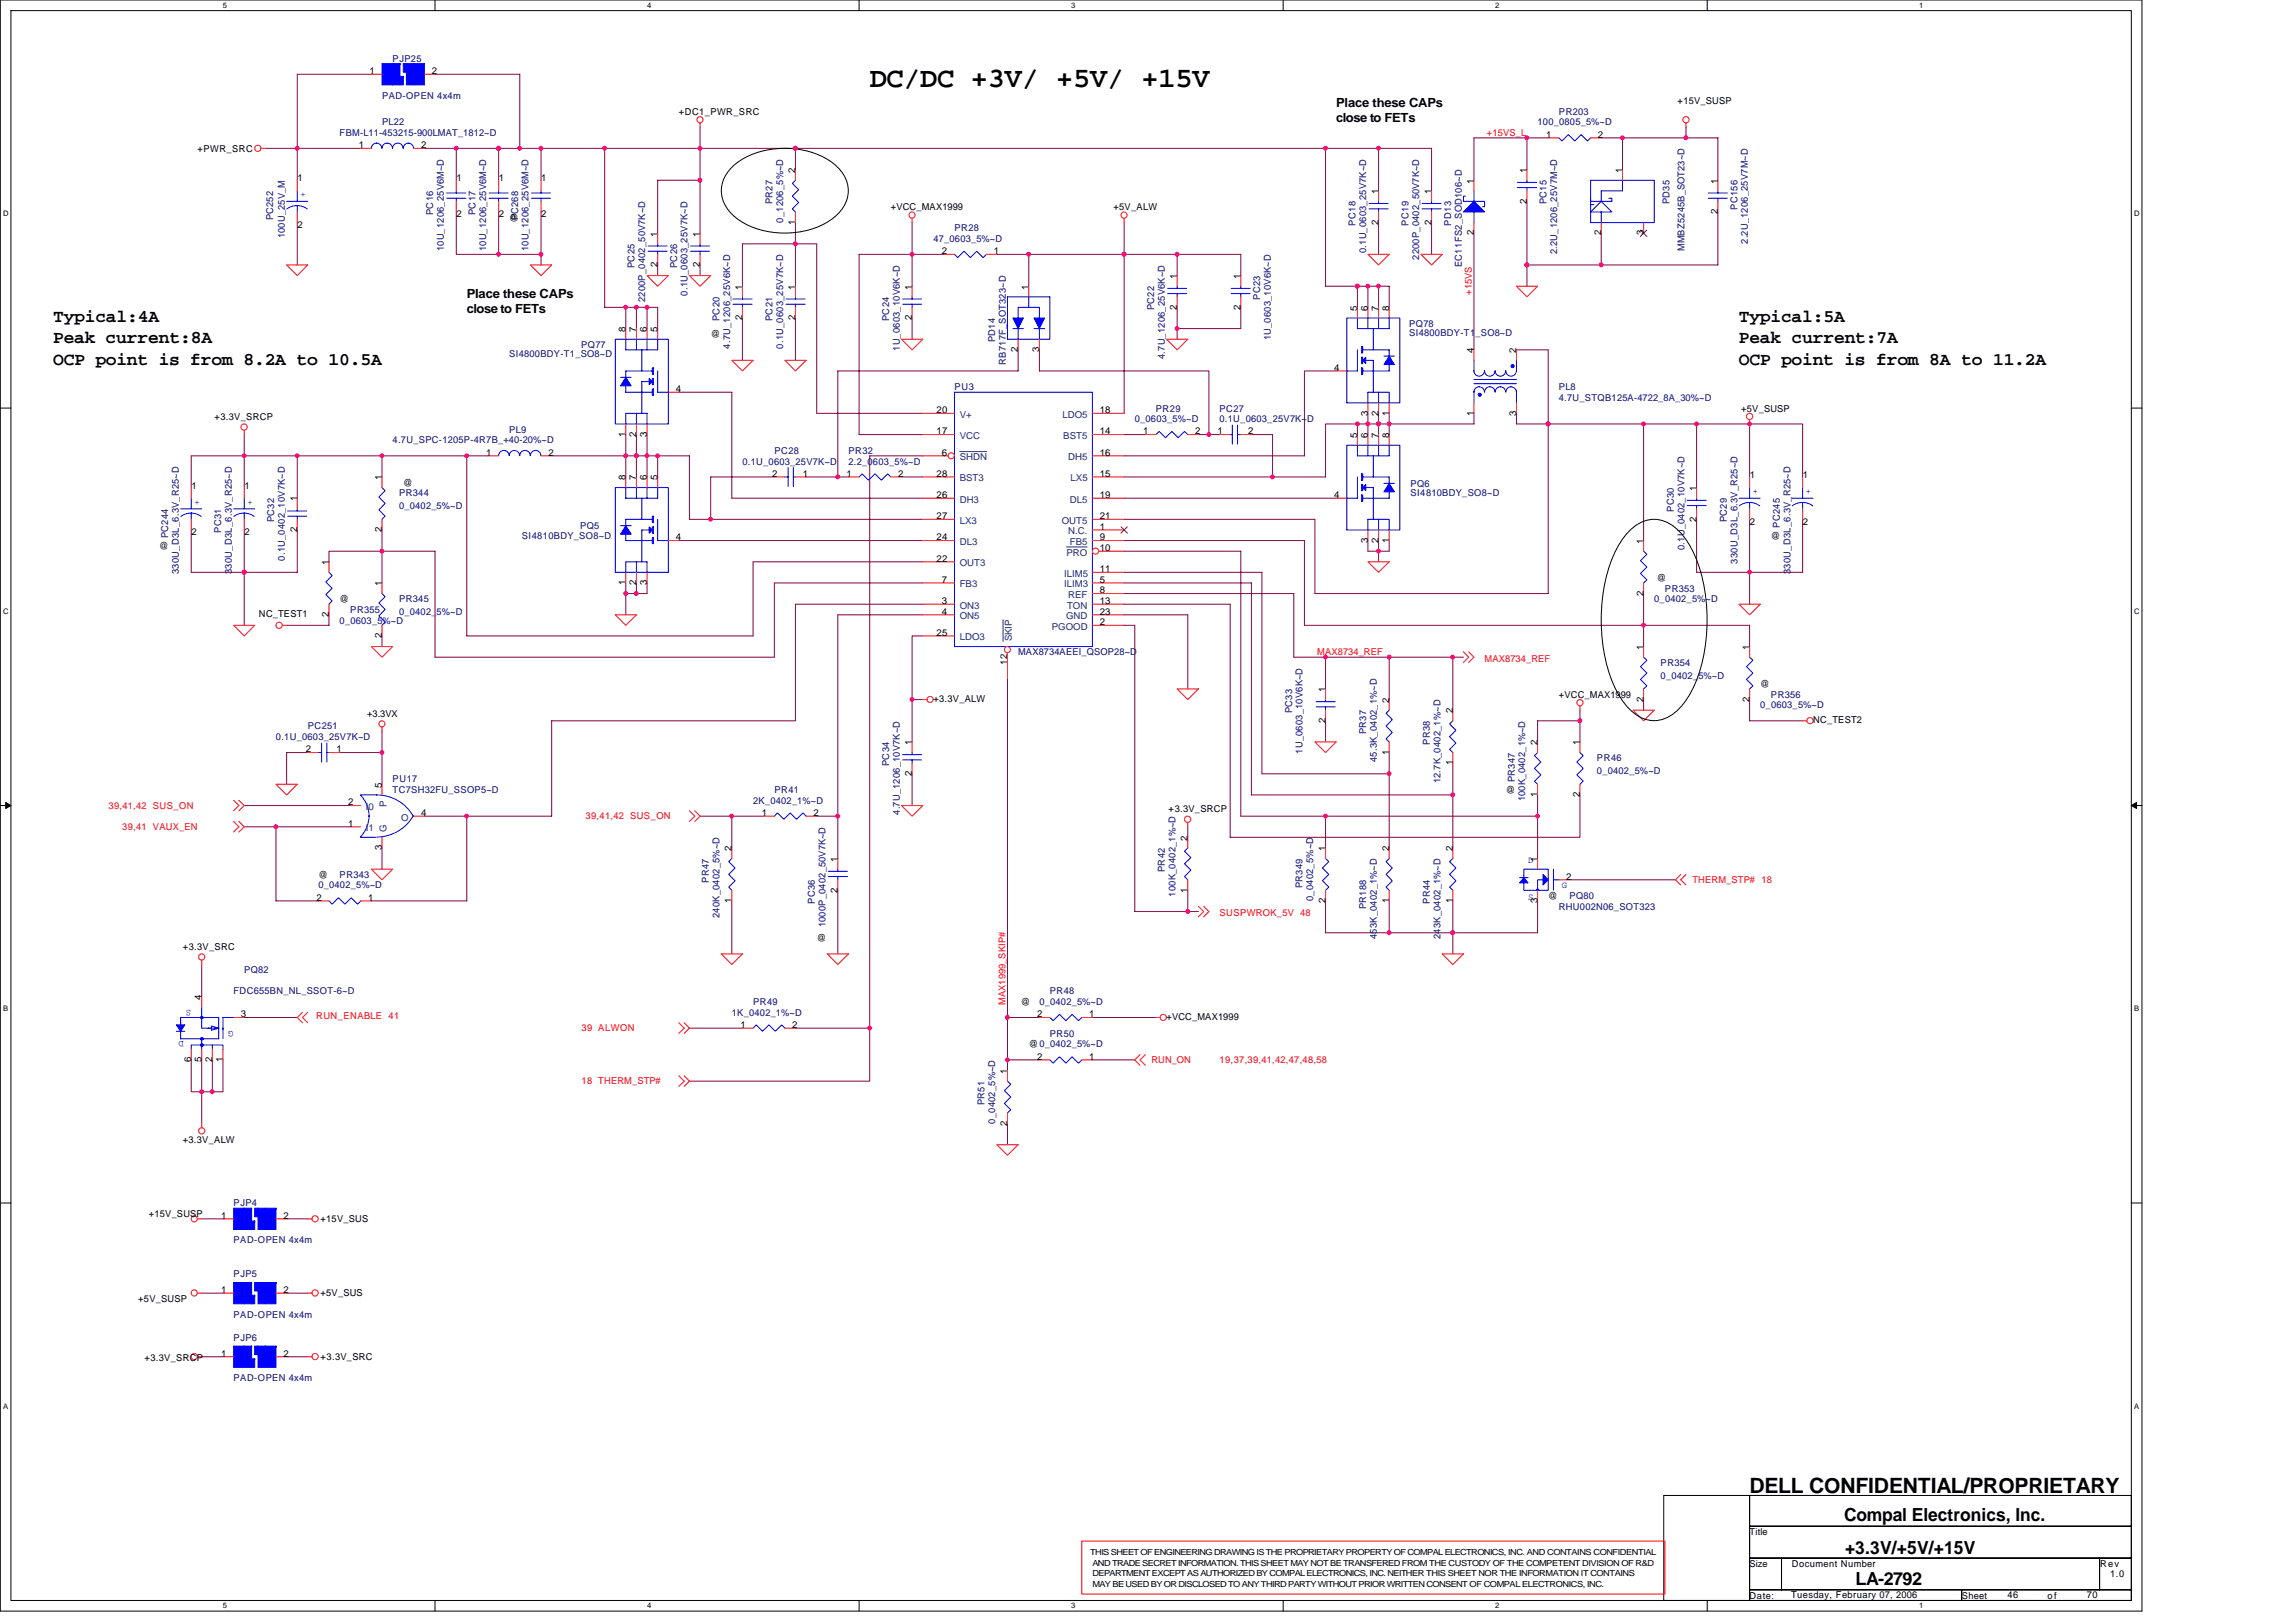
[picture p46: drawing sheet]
<svg xmlns="http://www.w3.org/2000/svg" width="297mm" height="210mm" viewBox="0 0 297 210" stroke-linecap="round" stroke-linejoin="round" font-family="sans-serif">
<defs><g id="words">
<text font-size="3.7" x="112.5" y="11.3">DC/DC +3V/ +5V/ +15V</text>
<text font-size="2.7" x="226.4" y="193.2">DELL CONFIDENTIAL/PROPRIETARY</text>
<g font-size="2.3">
<text x="6.9" y="41.7">Typical:4A</text>
<text x="225" y="41.7">Typical:5A</text>
<text x="6.9" y="44.4">Peak current:8A</text>
<text x="6.9" y="47.2">OCP point is from 8.2A to 10.5A</text>
<text x="225" y="47.2">OCP point is from 8A to 11.2A</text>
<text x="225" y="44.4">Peak current:7A</text>
<text x="238.6" y="196.8">Compal Electronics, Inc.</text>
<text x="238.7" y="201">+3.3V/+5V/+15V</text>
<text x="240.1" y="205.2">LA-2792</text>
</g>
<g font-size="1.6">
<text x="172.9" y="13.8">Place these CAPs</text>
<text x="172.9" y="15.8">close to FETs</text>
<text x="60.4" y="38.5">Place these CAPs</text>
<text x="60.4" y="40.5">close to FETs</text>
</g>
<g font-size="1.2">
<text x="47.8" y="9.6">1</text>
<text x="55.9" y="9.6">2</text>
<text x="87.8" y="14.8">+DC1_PWR_SRC</text>
<text x="200" y="17.8">1</text>
<text x="206.7" y="17.8">2</text>
<text x="217" y="13.5">+15V_SUSP</text>
<text x="25.6" y="19.6">+PWR_SRC</text>
<text x="38.5" y="23.5">1</text>
<text x="46.4" y="19.2">1</text>
<text x="54.5" y="19.2">2</text>
<text x="59.1" y="23.5">1</text>
<text x="64.5" y="23.5">1</text>
<text x="70" y="23.5">1</text>
<text x="102.9" y="22.4" transform="rotate(-90 102.9 22.4)">2</text>
<text x="190.7" y="23.7" transform="rotate(-90 190.7 23.7)">1</text>
<text x="197.5" y="22.4" transform="rotate(-90 197.5 22.4)">1</text>
<text x="209.9" y="22.4" transform="rotate(-90 209.9 22.4)">1</text>
<text x="222.2" y="23.7" transform="rotate(-90 222.2 23.7)">1</text>
<text x="38.5" y="29.5">2</text>
<text x="59.1" y="28.1">2</text>
<text x="64.5" y="28.1">2</text>
<text x="65.9" y="28.6">@</text>
<text x="70" y="28.1">2</text>
<text x="102.9" y="29.1" transform="rotate(-90 102.9 29.1)">1</text>
<text x="115.2" y="27.2">+VCC_MAX1999</text>
<text x="144.1" y="27.2">+5V_ALW</text>
<text x="178.3" y="29.1" transform="rotate(-90 178.3 29.1)">2</text>
<text x="178.3" y="25.1" transform="rotate(-90 178.3 25.1)">1</text>
<text x="185.2" y="29.1" transform="rotate(-90 185.2 29.1)">2</text>
<text x="185.2" y="25.1" transform="rotate(-90 185.2 25.1)">1</text>
<text x="197.5" y="26.4" transform="rotate(-90 197.5 26.4)">2</text>
<text x="222.2" y="27.7" transform="rotate(-90 222.2 27.7)">2</text>
<text x="85.1" y="34.6" transform="rotate(-90 85.1 34.6)">2</text>
<text x="85.1" y="30.6" transform="rotate(-90 85.1 30.6)">1</text>
<text x="90.5" y="34.6" transform="rotate(-90 90.5 34.6)">2</text>
<text x="90.5" y="30.6" transform="rotate(-90 90.5 30.6)">1</text>
<text x="121.9" y="32.9">2</text>
<text x="128.6" y="32.9">1</text>
<text x="190.7" y="30.5" transform="rotate(-90 190.7 30.5)">2</text>
<text x="207.1" y="30.5" transform="rotate(-90 207.1 30.5)">2</text>
<text x="212.6" y="30.5" transform="rotate(-90 212.6 30.5)">3</text>
<text x="96" y="41.4" transform="rotate(-90 96 41.4)">2</text>
<text x="96" y="37.5" transform="rotate(-90 96 37.5)">1</text>
<text x="102.9" y="41.4" transform="rotate(-90 102.9 41.4)">2</text>
<text x="102.9" y="37.5" transform="rotate(-90 102.9 37.5)">1</text>
<text x="118" y="41.4" transform="rotate(-90 118 41.4)">2</text>
<text x="118" y="37.5" transform="rotate(-90 118 37.5)">1</text>
<text x="133.1" y="37.5" transform="rotate(-90 133.1 37.5)">1</text>
<text x="152.3" y="40.1" transform="rotate(-90 152.3 40.1)">2</text>
<text x="152.3" y="36.1" transform="rotate(-90 152.3 36.1)">1</text>
<text x="160.5" y="40.1" transform="rotate(-90 160.5 40.1)">2</text>
<text x="160.5" y="36.1" transform="rotate(-90 160.5 36.1)">1</text>
<text x="175.6" y="40.2" transform="rotate(-90 175.6 40.2)">5</text>
<text x="176.9" y="40.2" transform="rotate(-90 176.9 40.2)">6</text>
<text x="178.3" y="40.2" transform="rotate(-90 178.3 40.2)">7</text>
<text x="179.7" y="40.2" transform="rotate(-90 179.7 40.2)">8</text>
<text x="80.9" y="42.9" transform="rotate(-90 80.9 42.9)">8</text>
<text x="82.3" y="42.9" transform="rotate(-90 82.3 42.9)">7</text>
<text x="83.7" y="42.9" transform="rotate(-90 83.7 42.9)">6</text>
<text x="85.1" y="42.9" transform="rotate(-90 85.1 42.9)">5</text>
<text x="91.9" y="43.6">@</text>
<text x="131.7" y="45.6" transform="rotate(-90 131.7 45.6)">2</text>
<text x="134.4" y="45.6" transform="rotate(-90 134.4 45.6)">3</text>
<text x="172.6" y="48">4</text>
<text x="190.7" y="45.7" transform="rotate(-90 190.7 45.7)">4</text>
<text x="196.2" y="45.7" transform="rotate(-90 196.2 45.7)">2</text>
<text x="87.4" y="50.7">4</text>
<text x="121.2" y="53.5">20</text>
<text x="142.3" y="53.5">18</text>
<text x="176.9" y="53.8" transform="rotate(-90 176.9 53.8)">3</text>
<text x="178.3" y="53.8" transform="rotate(-90 178.3 53.8)">2</text>
<text x="179.7" y="53.8" transform="rotate(-90 179.7 53.8)">1</text>
<text x="190.7" y="53.8" transform="rotate(-90 190.7 53.8)">1</text>
<text x="196.2" y="53.8" transform="rotate(-90 196.2 53.8)">3</text>
<text x="225.3" y="53.3">+5V_SUSP</text>
<text x="27.7" y="54.3">+3.3V_SRCP</text>
<text x="62.9" y="59">1</text>
<text x="70.9" y="59">2</text>
<text x="80.9" y="56.5" transform="rotate(-90 80.9 56.5)">1</text>
<text x="82.3" y="56.5" transform="rotate(-90 82.3 56.5)">2</text>
<text x="83.7" y="56.5" transform="rotate(-90 83.7 56.5)">3</text>
<text x="121.2" y="56.2">17</text>
<text x="121.9" y="59">6</text>
<text x="142.3" y="56.2">14</text>
<text x="142.3" y="59">16</text>
<text x="147.9" y="56.2">1</text>
<text x="154.6" y="56.2">2</text>
<text x="157.5" y="56.2">1</text>
<text x="161.5" y="56.2">2</text>
<text x="175.6" y="56.7" transform="rotate(-90 175.6 56.7)">5</text>
<text x="176.9" y="56.7" transform="rotate(-90 176.9 56.7)">6</text>
<text x="178.3" y="56.7" transform="rotate(-90 178.3 56.7)">7</text>
<text x="179.7" y="56.7" transform="rotate(-90 179.7 56.7)">8</text>
<text x="24.8" y="63.2">1</text>
<text x="31.6" y="63.2">1</text>
<text x="38.4" y="64.9" transform="rotate(-90 38.4 64.9)">1</text>
<text x="49.4" y="62.1" transform="rotate(-90 49.4 62.1)">1</text>
<text x="52.2" y="62.8">@</text>
<text x="80.9" y="62.1" transform="rotate(-90 80.9 62.1)">8</text>
<text x="82.3" y="62.1" transform="rotate(-90 82.3 62.1)">7</text>
<text x="83.7" y="62.1" transform="rotate(-90 83.7 62.1)">6</text>
<text x="85.1" y="62.1" transform="rotate(-90 85.1 62.1)">5</text>
<text x="99.9" y="61.7">2</text>
<text x="103.9" y="61.7">1</text>
<text x="109.5" y="61.7">1</text>
<text x="116.2" y="61.7">2</text>
<text x="121.2" y="61.7">28</text>
<text x="121.2" y="64.5">26</text>
<text x="142.3" y="64.5">19</text>
<text x="142.3" y="61.7">15</text>
<text x="172.6" y="64.5">4</text>
<text x="219.5" y="63.5" transform="rotate(-90 219.5 63.5)">1</text>
<text x="226.4" y="61.9">1</text>
<text x="233.2" y="61.9">1</text>
<text x="20.6" y="71.1">@</text>
<text x="24.8" y="69.3">2</text>
<text x="31.6" y="69.3">2</text>
<text x="38.4" y="68.9" transform="rotate(-90 38.4 68.9)">2</text>
<text x="49.4" y="68.9" transform="rotate(-90 49.4 68.9)">2</text>
<text x="87.4" y="69.9">4</text>
<text x="121.2" y="67.2">27</text>
<text x="121.2" y="69.9">24</text>
<text x="142.3" y="69.9">9</text>
<text x="142.3" y="67.2">21</text>
<text x="142.3" y="68.6">1</text>
<text x="142.3" y="71.3">10</text>
<text x="176.9" y="70.2" transform="rotate(-90 176.9 70.2)">3</text>
<text x="178.3" y="70.2" transform="rotate(-90 178.3 70.2)">2</text>
<text x="179.7" y="70.2" transform="rotate(-90 179.7 70.2)">1</text>
<text x="212.6" y="70.4" transform="rotate(-90 212.6 70.4)">1</text>
<text x="219.5" y="67.5" transform="rotate(-90 219.5 67.5)">2</text>
<text x="226.4" y="67.9">2</text>
<text x="229.1" y="69.7">@</text>
<text x="233.2" y="67.9">2</text>
<text x="42.5" y="73.1" transform="rotate(-90 42.5 73.1)">1</text>
<text x="43.9" y="77.9">@</text>
<text x="49.4" y="75.9" transform="rotate(-90 49.4 75.9)">1</text>
<text x="80.9" y="75.7" transform="rotate(-90 80.9 75.7)">1</text>
<text x="82.3" y="75.7" transform="rotate(-90 82.3 75.7)">2</text>
<text x="83.7" y="75.7" transform="rotate(-90 83.7 75.7)">3</text>
<text x="121.2" y="72.7">22</text>
<text x="121.9" y="75.4">7</text>
<text x="142.3" y="76.8">8</text>
<text x="142.3" y="74">11</text>
<text x="142.3" y="75.4">5</text>
<text x="212.6" y="77.1" transform="rotate(-90 212.6 77.1)">2</text>
<text x="214.3" y="75.2">@</text>
<text x="33.5" y="79.9">NC_TEST1</text>
<text x="42.5" y="79.8" transform="rotate(-90 42.5 79.8)">2</text>
<text x="49.4" y="82.6" transform="rotate(-90 49.4 82.6)">2</text>
<text x="121.2" y="82.3">25</text>
<text x="121.9" y="78.2">3</text>
<text x="121.9" y="79.5">4</text>
<text x="142.3" y="79.5">23</text>
<text x="142.3" y="78.2">13</text>
<text x="142.3" y="80.9">2</text>
<text x="130.3" y="86" transform="rotate(-90 130.3 86)">12</text>
<text x="171.5" y="89.6" transform="rotate(-90 171.5 89.6)">1</text>
<text x="212.6" y="84.1" transform="rotate(-90 212.6 84.1)">1</text>
<text x="226.3" y="84.1" transform="rotate(-90 226.3 84.1)">1</text>
<text x="227.7" y="88.9">@</text>
<text x="47.5" y="92.8">+3.3VX</text>
<text x="120.8" y="90.8">+3.3V_ALW</text>
<text x="171.5" y="93.6" transform="rotate(-90 171.5 93.6)">2</text>
<text x="179.7" y="91" transform="rotate(-90 179.7 91)">2</text>
<text x="187.9" y="92.3" transform="rotate(-90 187.9 92.3)">2</text>
<text x="201.7" y="90.3">+VCC_MAX1999</text>
<text x="212.6" y="90.8" transform="rotate(-90 212.6 90.8)">2</text>
<text x="226.3" y="90.8" transform="rotate(-90 226.3 90.8)">2</text>
<text x="234.6" y="93.6">NC_TEST2</text>
<text x="39.6" y="97.4">2</text>
<text x="43.5" y="97.4">1</text>
<text x="49.4" y="101.9" transform="rotate(-90 49.4 101.9)">5</text>
<text x="118" y="100.4" transform="rotate(-90 118 100.4)">2</text>
<text x="118" y="96.4" transform="rotate(-90 118 96.4)">1</text>
<text x="179.7" y="97.7" transform="rotate(-90 179.7 97.7)">1</text>
<text x="187.9" y="99" transform="rotate(-90 187.9 99)">1</text>
<text x="198.9" y="96.4" transform="rotate(-90 198.9 96.4)">2</text>
<text x="204.4" y="96.4" transform="rotate(-90 204.4 96.4)">1</text>
<text x="45" y="104.2">2</text>
<text x="45" y="107">1</text>
<text x="54.5" y="105.6">4</text>
<text x="98.5" y="105.6">1</text>
<text x="105.2" y="105.6">2</text>
<text x="151.2" y="105.1">+3.3V_SRCP</text>
<text x="194.8" y="102.6">@</text>
<text x="198.9" y="103.1" transform="rotate(-90 198.9 103.1)">1</text>
<text x="204.4" y="103.1" transform="rotate(-90 204.4 103.1)">2</text>
<text x="41.2" y="113.6">@</text>
<text x="49.4" y="110" transform="rotate(-90 49.4 110)">3</text>
<text x="94.7" y="110.2" transform="rotate(-90 94.7 110.2)">2</text>
<text x="108.4" y="111.5" transform="rotate(-90 108.4 111.5)">1</text>
<text x="153.6" y="108.8" transform="rotate(-90 153.6 108.8)">2</text>
<text x="171.5" y="110.2" transform="rotate(-90 171.5 110.2)">1</text>
<text x="179.7" y="110.2" transform="rotate(-90 179.7 110.2)">2</text>
<text x="187.9" y="110.2" transform="rotate(-90 187.9 110.2)">2</text>
<text x="198.9" y="111.5" transform="rotate(-90 198.9 111.5)">1</text>
<text x="202.6" y="113.8">2</text>
<text x="40.9" y="116.6">2</text>
<text x="47.6" y="116.6">1</text>
<text x="94.7" y="116.9" transform="rotate(-90 94.7 116.9)">1</text>
<text x="108.4" y="115.5" transform="rotate(-90 108.4 115.5)">2</text>
<text x="153.6" y="115.5" transform="rotate(-90 153.6 115.5)">1</text>
<text x="171.5" y="116.9" transform="rotate(-90 171.5 116.9)">2</text>
<text x="179.7" y="116.9" transform="rotate(-90 179.7 116.9)">1</text>
<text x="187.9" y="116.9" transform="rotate(-90 187.9 116.9)">1</text>
<text x="198.9" y="116.9" transform="rotate(-90 198.9 116.9)">3</text>
<text x="200.3" y="116.3">@</text>
<text x="23.6" y="122.9">+3.3V_SRC</text>
<text x="105.7" y="121.8">@</text>
<text x="26.1" y="129.3" transform="rotate(-90 26.1 129.3)">4</text>
<text x="31.2" y="131.7">3</text>
<text x="132.1" y="130">@</text>
<text x="134.2" y="131.7">2</text>
<text x="140.9" y="131.7">1</text>
<text x="150.9" y="132">+VCC_MAX1999</text>
<text x="24.7" y="137.4" transform="rotate(-90 24.7 137.4)">6</text>
<text x="26.1" y="137.4" transform="rotate(-90 26.1 137.4)">5</text>
<text x="27.4" y="137.4" transform="rotate(-90 27.4 137.4)">2</text>
<text x="28.8" y="137.4" transform="rotate(-90 28.8 137.4)">1</text>
<text x="95.8" y="133">1</text>
<text x="102.5" y="133">2</text>
<text x="133.1" y="135.6">@0_0402_5%~D</text>
<text x="134.2" y="137.1">2</text>
<text x="140.9" y="137.1">1</text>
<text x="130.3" y="139" transform="rotate(-90 130.3 139)">1</text>
<text x="23.6" y="147.9">+3.3V_ALW</text>
<text x="130.3" y="145.7" transform="rotate(-90 130.3 145.7)">2</text>
<text x="19.2" y="157.5">+15V_SUSP</text>
<text x="28.6" y="157.7">1</text>
<text x="36.7" y="157.7">2</text>
<text x="41.5" y="158.2">+15V_SUS</text>
<text x="28.6" y="167.3">1</text>
<text x="36.7" y="167.3">2</text>
<text x="41.5" y="167.8">+5V_SUS</text>
<text x="17.9" y="168.5">+5V_SUSP</text>
<text x="18.7" y="176.1">+3.3V_SRCP</text>
<text x="28.6" y="175.6">1</text>
<text x="36.7" y="175.6">2</text>
<text x="41.5" y="176">+3.3V_SRC</text>
<text x="226.4" y="198.6">Title</text>
<text x="226.4" y="202.8">Size</text>
<text x="231.8" y="202.8">Document Number</text>
<text x="271.7" y="202.8">Rev</text>
<text x="226.4" y="206.9">Date:</text>
<text x="231.7" y="206.7">Tuesday, February 07, 2006</text>
<text x="253.8" y="206.9">Sheet</text>
<text x="259.7" y="206.7">46</text>
<text x="264.9" y="206.9">o f</text>
<text x="270" y="206.7">70</text>
<text x="273" y="204.1">1.0</text>
</g>
<g font-size="1.2" fill="#000080">
<text x="50.8" y="8">PJP25</text>
<text x="43.9" y="17.6">FBM-L11-453215-900LMAT_1812~D</text>
<text x="49.4" y="12.8">PAD-OPEN 4x4m</text>
<text x="49.4" y="16.2">PL22</text>
<text x="198.9" y="16.2">100_0805_5%~D</text>
<text x="201.7" y="14.8">PR203</text>
<text x="35.3" y="28.5" transform="rotate(-90 35.3 28.5)">PC252</text>
<text x="56" y="27.8" transform="rotate(-90 56 27.8)">PC16</text>
<text x="61.5" y="27.8" transform="rotate(-90 61.5 27.8)">PC17</text>
<text x="67" y="28.5" transform="rotate(-90 67 28.5)">PC268</text>
<text x="99.9" y="26.5" transform="rotate(-90 99.9 26.5)">PR27</text>
<text x="101.3" y="28.8" transform="rotate(-90 101.3 28.8)">0_1206_5%~D</text>
<text x="123.5" y="29.9">PR28</text>
<text x="175.4" y="29.2" transform="rotate(-90 175.4 29.2)">PC18</text>
<text x="182.2" y="29.2" transform="rotate(-90 182.2 29.2)">PC19</text>
<text x="187.7" y="29.2" transform="rotate(-90 187.7 29.2)">PD13</text>
<text x="200.1" y="26.5" transform="rotate(-90 200.1 26.5)">PC15</text>
<text x="216" y="26.5" transform="rotate(-90 216 26.5)">PD35</text>
<text x="224.8" y="27.2" transform="rotate(-90 224.8 27.2)">PC156</text>
<text x="36.8" y="30.9" transform="rotate(-90 36.8 30.9)">100U_25V_M</text>
<text x="57.4" y="32.5" transform="rotate(-90 57.4 32.5)">10U_1206_25V6M~D</text>
<text x="62.9" y="32.5" transform="rotate(-90 62.9 32.5)">10U_1206_25V6M~D</text>
<text x="68.4" y="32.5" transform="rotate(-90 68.4 32.5)">10U_1206_25V6M~D</text>
<text x="82.1" y="34.7" transform="rotate(-90 82.1 34.7)">PC25</text>
<text x="87.6" y="34.7" transform="rotate(-90 87.6 34.7)">PC26</text>
<text x="120.8" y="31.3">47_0603_5%~D</text>
<text x="176.8" y="32.8" transform="rotate(-90 176.8 32.8)">0.1U_0603_25V7K~D</text>
<text x="183.6" y="33.6" transform="rotate(-90 183.6 33.6)">2200P_0402_50V7K~D</text>
<text x="189.1" y="34.6" transform="rotate(-90 189.1 34.6)">EC11FS2_SOD106~D</text>
<text x="201.4" y="32.9" transform="rotate(-90 201.4 32.9)">2.2U_1206_25V7M~D</text>
<text x="217.9" y="32.5" transform="rotate(-90 217.9 32.5)">MMBZ5245B_SOT23~D</text>
<text x="226.1" y="31.6" transform="rotate(-90 226.1 31.6)">2.2U_1206_25V7M~D</text>
<text x="83.5" y="39.1" transform="rotate(-90 83.5 39.1)">2200P_0402_50V7K~D</text>
<text x="89" y="38.3" transform="rotate(-90 89 38.3)">0.1U_0603_25V7K~D</text>
<text x="93.1" y="41.6" transform="rotate(-90 93.1 41.6)">PC20</text>
<text x="99.9" y="41.6" transform="rotate(-90 99.9 41.6)">PC21</text>
<text x="115" y="41.6" transform="rotate(-90 115 41.6)">PC24</text>
<text x="149.3" y="40.2" transform="rotate(-90 149.3 40.2)">PC22</text>
<text x="163" y="38.8" transform="rotate(-90 163 38.8)">PC23</text>
<text x="65.9" y="46.2">SI4800BDY-T1_SO8~D</text>
<text x="75.2" y="45">PQ77</text>
<text x="94.5" y="45.1" transform="rotate(-90 94.5 45.1)">4.7U_1206_25V6K~D</text>
<text x="101.3" y="45.1" transform="rotate(-90 101.3 45.1)">0.1U_0603_25V7K~D</text>
<text x="116.4" y="45.4" transform="rotate(-90 116.4 45.4)">1U_0603_10V6K~D</text>
<text x="128.8" y="44.3" transform="rotate(-90 128.8 44.3)">PD14</text>
<text x="130.1" y="47.2" transform="rotate(-90 130.1 47.2)">RB717F_SOT323~D</text>
<text x="150.7" y="46.5" transform="rotate(-90 150.7 46.5)">4.7U_1206_25V6K~D</text>
<text x="164.4" y="44" transform="rotate(-90 164.4 44)">1U_0603_10V6K~D</text>
<text x="182.3" y="42.3">PQ78</text>
<text x="182.3" y="43.5">SI4800BDY-T1_SO8~D</text>
<text x="123.5" y="50.5">PU3</text>
<text x="149.5" y="53.3">PR29</text>
<text x="157.8" y="53.3">PC27</text>
<text x="201.7" y="50.5">PL8</text>
<text x="201.7" y="51.9">4.7U_STQB125A-4722_8A_30%~D</text>
<text x="50.8" y="57.4">4.7U_SPC-1205P-4R7B_+40-20%~D</text>
<text x="65.9" y="56">PL9</text>
<text x="100.2" y="58.7">PC28</text>
<text x="109.8" y="58.7">PR32</text>
<text x="146.8" y="54.6">0_0603_5%~D</text>
<text x="157.8" y="54.6">0.1U_0603_25V7K~D</text>
<text x="51.6" y="64.2">PR344</text>
<text x="51.6" y="65.9">0_0402_5%~D</text>
<text x="96.1" y="60.1">0.1U_0603_25V7K~D</text>
<text x="109.8" y="60.1">2.2_0603_5%~D</text>
<text x="182.5" y="63">PQ6</text>
<text x="182.5" y="64.2">SI4810BDY_SO8~D</text>
<text x="21.8" y="69.7" transform="rotate(-90 21.8 69.7)">PC244</text>
<text x="28.6" y="69" transform="rotate(-90 28.6 69)">PC31</text>
<text x="35.5" y="67.6" transform="rotate(-90 35.5 67.6)">PC32</text>
<text x="67.5" y="69.7">SI4810BDY_SO8~D</text>
<text x="75.1" y="68.5">PQ5</text>
<text x="216.5" y="66.2" transform="rotate(-90 216.5 66.2)">PC30</text>
<text x="217.9" y="71.2" transform="rotate(-90 217.9 71.2)">0.1U_0402_10V7K~D</text>
<text x="223.4" y="67.6" transform="rotate(-90 223.4 67.6)">PC29</text>
<text x="230.2" y="68.3" transform="rotate(-90 230.2 68.3)">PC245</text>
<text x="23.1" y="74.3" transform="rotate(-90 23.1 74.3)">330U_D3L_6.3V_R25~D</text>
<text x="30" y="74.3" transform="rotate(-90 30 74.3)">330U_D3L_6.3V_R25~D</text>
<text x="36.8" y="72.6" transform="rotate(-90 36.8 72.6)">0.1U_0402_10V7K~D</text>
<text x="51.6" y="77.9">PR345</text>
<text x="214" y="77.9">0_0402_5%~D</text>
<text x="215.4" y="76.6">PR353</text>
<text x="224.8" y="73" transform="rotate(-90 224.8 73)">330U_D3L_6.3V_R25~D</text>
<text x="231.6" y="74.3" transform="rotate(-90 231.6 74.3)">330U_D3L_6.3V_R25~D</text>
<text x="43.9" y="80.7">0_0603_5%~D</text>
<text x="45.3" y="79.3">PR355</text>
<text x="51.6" y="79.6">0_0402_5%~D</text>
<text x="131.7" y="84.8">MAX8734AEEI_QSOP28~D</text>
<text x="214.8" y="86.2">PR354</text>
<text x="214.8" y="87.8">0_0402_5%~D</text>
<text x="35.7" y="95.8">0.1U_0603_25V7K~D</text>
<text x="39.8" y="94.4">PC251</text>
<text x="167.1" y="92.3" transform="rotate(-90 167.1 92.3)">PC33</text>
<text x="176.8" y="95" transform="rotate(-90 176.8 95)">PR37</text>
<text x="227.7" y="91.7">0_0603_5%~D</text>
<text x="229.1" y="90.3">PR356</text>
<text x="50.8" y="101.3">PU17</text>
<text x="115" y="99.1" transform="rotate(-90 115 99.1)">PC34</text>
<text x="168.5" y="97.5" transform="rotate(-90 168.5 97.5)">1U_0603_10V6K~D</text>
<text x="178.1" y="98.6" transform="rotate(-90 178.1 98.6)">45.3K_0402_1%~D</text>
<text x="185" y="96.4" transform="rotate(-90 185 96.4)">PR38</text>
<text x="186.3" y="101.4" transform="rotate(-90 186.3 101.4)">12.7K_0402_1%~D</text>
<text x="196" y="101.2" transform="rotate(-90 196 101.2)">PR347</text>
<text x="206.6" y="98.5">PR46</text>
<text x="206.6" y="100.2">0_0402_5%~D</text>
<text x="50.8" y="102.6">TC7SH32FU_SSOP5~D</text>
<text x="97.4" y="104">2K_0402_1%~D</text>
<text x="100.2" y="102.6">PR41</text>
<text x="116.4" y="105.5" transform="rotate(-90 116.4 105.5)">4.7U_1206_10V7K~D</text>
<text x="197.3" y="103.7" transform="rotate(-90 197.3 103.7)">100K_0402_1%~D</text>
<text x="43.9" y="113.6">PR343</text>
<text x="150.7" y="112.9" transform="rotate(-90 150.7 112.9)">PR42</text>
<text x="41.2" y="115">0_0402_5%~D</text>
<text x="91.7" y="114.2" transform="rotate(-90 91.7 114.2)">PR47</text>
<text x="93.1" y="118.8" transform="rotate(-90 93.1 118.8)">240K_0402_5%~D</text>
<text x="105.4" y="117" transform="rotate(-90 105.4 117)">PC36</text>
<text x="152.1" y="116" transform="rotate(-90 152.1 116)">100K_0402_1%~D</text>
<text x="168.5" y="114.9" transform="rotate(-90 168.5 114.9)">PR349</text>
<text x="169.9" y="116.6" transform="rotate(-90 169.9 116.6)">0_0402_5%~D</text>
<text x="176.8" y="117.7" transform="rotate(-90 176.8 117.7)">PR188</text>
<text x="185" y="117" transform="rotate(-90 185 117)">PR44</text>
<text x="201.7" y="117.7">RHU002N06_SOT323</text>
<text x="203" y="116.3">PQ80</text>
<text x="31.6" y="125.9">PQ82</text>
<text x="106.8" y="120" transform="rotate(-90 106.8 120)">1000P_0402_50V7K~D</text>
<text x="178.1" y="121.5" transform="rotate(-90 178.1 121.5)">453K_0402_1%~D</text>
<text x="186.3" y="121.5" transform="rotate(-90 186.3 121.5)">243K_0402_1%~D</text>
<text x="30.2" y="128.7">FDC655BN_NL_SSOT-6~D</text>
<text x="94.7" y="131.4">1K_0402_1%~D</text>
<text x="97.4" y="130">PR49</text>
<text x="134.5" y="130">0_0402_5%~D</text>
<text x="135.8" y="128.7">PR48</text>
<text x="135.8" y="134.2">PR50</text>
<text x="127.4" y="143" transform="rotate(-90 127.4 143)">PR51</text>
<text x="128.8" y="145.4" transform="rotate(-90 128.8 145.4)">0_0402_5%~D</text>
<text x="30.2" y="156.1">PJP4</text>
<text x="30.2" y="160.9">PAD-OPEN 4x4m</text>
<text x="30.2" y="165.3">PJP5</text>
<text x="30.2" y="170.5">PAD-OPEN 4x4m</text>
<text x="30.2" y="173.5">PJP6</text>
<text x="30.2" y="178.8">PAD-OPEN 4x4m</text>
</g>
<g font-size="1.2" fill="#f00">
<text x="192.3" y="17.6">+15VS_L</text>
<text x="190.4" y="38.1" transform="rotate(-90 190.4 38.1)">+15VS</text>
<text x="170.4" y="84.8">MAX8734_REF</text>
<text x="192.1" y="85.6">MAX8734_REF</text>
<text x="14" y="104.7">39,41,42 SUS_ON</text>
<text x="15.8" y="107.4">39,41 VAUX_EN</text>
<text x="75.8" y="106">39,41,42 SUS_ON</text>
<text x="157.8" y="118.5">SUSPWROK_5V 48</text>
<text x="218.9" y="114.3">THERM_STP# 18</text>
<text x="40.9" y="131.8">RUN_ENABLE 41</text>
<text x="130.1" y="130" transform="rotate(-90 130.1 130)">MAX1999_SKIP#</text>
<text x="75.2" y="133.5">39 ALWON</text>
<text x="149" y="137.6">RUN_ON</text>
<text x="157.8" y="137.6">19,37,39,41,42,47,48,58</text>
<text x="75.2" y="140.3">18 THERM_STP#</text>
</g>
<g font-size="1.2" fill="#00f">
<text x="38.9" y="25.5">+</text>
<text x="25.1" y="65.3">+</text>
<text x="32" y="65.3">+</text>
<text x="226.8" y="63.9">+</text>
<text x="233.6" y="63.9">+</text>
<text x="197.7" y="111.7">D</text>
<text x="197.7" y="116.5">S</text>
<text x="202.1" y="115">G</text>
<text x="24.7" y="130.7" transform="rotate(180 24.7 130.7)">S</text>
<text x="23.8" y="134.8" transform="rotate(180 23.8 134.8)">D</text>
<text x="30.2" y="133.4" transform="rotate(180 30.2 133.4)">G</text>
</g>
<g font-size="1.2" fill="#004080">
<text x="124.2" y="59.6">SHDN</text>
<text x="124.2" y="54.1">V+</text>
<text x="124.2" y="56.8">VCC</text>
<text x="137.5" y="54.1">LDO5</text>
<text x="137.6" y="56.8">BST5</text>
<text x="138.2" y="59.6">DH5</text>
<text x="124.2" y="62.3">BST3</text>
<text x="124.2" y="65">DH3</text>
<text x="138.4" y="65">DL5</text>
<text x="138.5" y="62.3">LX5</text>
<text x="124.2" y="67.8">LX3</text>
<text x="124.2" y="70.5">DL3</text>
<text x="137.4" y="67.8">OUT5</text>
<text x="138" y="71.9">PRO</text>
<text x="138.2" y="69.2">N.C.</text>
<text x="138.4" y="70.5">FB5</text>
<text x="124.2" y="73.3">OUT3</text>
<text x="124.2" y="76">FB3</text>
<text x="137.7" y="74.6">ILIM5</text>
<text x="137.7" y="76">ILIM3</text>
<text x="138.2" y="77.4">REF</text>
<text x="124.2" y="82.9">LDO3</text>
<text x="124.2" y="78.8">ON3</text>
<text x="124.2" y="80.1">ON5</text>
<text x="130.9" y="83" transform="rotate(-90 130.9 83)">SKIP</text>
<text x="136.1" y="81.5">PGOOD</text>
<text x="137.9" y="80.1">GND</text>
<text x="138" y="78.8">TON</text>
<text x="47.3" y="104.8">I0</text>
<text x="47.3" y="107.6">I1</text>
<text x="50" y="107.7" transform="rotate(-90 50 107.7)">G</text>
<text x="50" y="104.4" transform="rotate(-90 50 104.4)">P</text>
<text x="51.9" y="106.2">O</text>
</g>
<g font-size="1.1">
<text x="141.1" y="201.3">THIS SHEET OF ENGINEERING DRAWING IS THE PROPRIETARY PROPERTY OF COMPAL ELECTRONICS, INC. AND CONTAINS CONFIDENTIAL</text>
<text x="141.3" y="202.6">AND TRADE SECRET INFORMATION. THIS SHEETMAY NOT BE TRANSFERED FROM THE CUSTODY OF THE COMPETENT DIVISION OF R&amp;D</text>
<text x="141.3" y="205.4">MAY BE USED BY OR DISCLOSED TO ANY THIRD PARTY WITHOUT PRIOR WRITTEN CONSENT OF COMPAL ELECTRONICS, INC.</text>
<text x="141.3" y="204">DEPARTMENT EXCEPT AS AUTHORIZEDBY COMPAL ELECTRONICS, INC. NEITHER THIS SHEET NOR THE INFORMATION IT CONTAINS</text>
</g>
<g font-size="1">
<text x="28.8" y="1">5</text>
<text x="83.7" y="1">4</text>
<text x="138.6" y="1">3</text>
<text x="193.4" y="1">2</text>
<text x="248.3" y="1">1</text>
<text x=".4" y="28">D</text>
<text x="276.1" y="28">D</text>
<text x=".4" y="79.4">C</text>
<text x="276.1" y="79.4">C</text>
<text x=".4" y="130.9">B</text>
<text x="276.1" y="130.9">B</text>
<text x=".4" y="182.3">A</text>
<text x="276.1" y="182.3">A</text>
<text x="28.8" y="208.2">5</text>
<text x="83.7" y="208.2">4</text>
<text x="138.6" y="208.2">3</text>
<text x="193.4" y="208.2">2</text>
<text x="248.3" y="208.2">1</text>
</g>
</g></defs>
<path d="M0 0h277.1v208.5h-277.1zM1.4 1.4h274.3v205.7h-274.3z" fill="none" stroke="#000" stroke-width=".13"/>
<g fill="#fff">
<path d="M28.8 .1h.6v1.1h-.6z"/>
<path d="M28.8 207.3h.6v1.1h-.6z"/>
</g>
<path d="M56.3 0v1.4M56.3 207.1v1.4" fill="none" stroke="#000" stroke-width=".13"/>
<g fill="#fff">
<path d="M83.7 .1h.6v1.1h-.6z"/>
<path d="M83.7 207.3h.6v1.1h-.6z"/>
</g>
<path d="M111.1 0v1.4M111.1 207.1v1.4" fill="none" stroke="#000" stroke-width=".13"/>
<g fill="#fff">
<path d="M138.6 .1h.5v1.1h-.5z"/>
<path d="M138.6 207.3h.5v1.1h-.5z"/>
</g>
<path d="M166 0v1.4M166 207.1v1.4" fill="none" stroke="#000" stroke-width=".13"/>
<g fill="#fff">
<path d="M193.4 .1h.6v1.1h-.6z"/>
<path d="M193.4 207.3h.6v1.1h-.6z"/>
</g>
<path d="M220.9 0v1.4M220.9 207.1v1.4" fill="none" stroke="#000" stroke-width=".13"/>
<g fill="#fff">
<path d="M248.3 .1h.6v1.1h-.6z"/>
<path d="M248.3 207.3h.6v1.1h-.6z"/>
<path d="M.4 27.1h.7v1.1h-.7z"/>
<path d="M276.1 27.1h.7v1.1h-.7z"/>
<path d="M.4 78.5h.7v1.1h-.7z"/>
<path d="M276.1 78.5h.7v1.1h-.7z"/>
</g>
<path d="M0 52.8h1.4M275.7 52.8h1.4" fill="none" stroke="#000" stroke-width=".13"/>
<g fill="#fff">
<path d="M.4 130h.7v1.1h-.7z"/>
<path d="M276.1 130h.7v1.1h-.7z"/>
</g>
<path d="M0 104.2h1.4M275.7 104.2h1.4" fill="none" stroke="#000" stroke-width=".13"/>
<path d="M.7 103.8l.7 .4-.7 .4zM275.7 104.2l.7-.4v.8z" fill="#000" stroke="#000" stroke-width=".13"/>
<g fill="#fff">
<path d="M.4 181.4h.7v1.1h-.7z"/>
<path d="M276.1 181.4h.7v1.1h-.7z"/>
</g>
<path d="M94.6 21.7a10.4 10.4 0 0 1 9.3-2.3 8.1 8.1 0 0 1 5.1 3 4.1 4.1 0 0 1-1.3 5.9 11.1 11.1 0 0 1-12.4 0 4.2 4.2 0 0 1-.7-6.6zM210.8 68.7a4.2 4.2 0 0 1 6.4 0 13.6 13.6 0 0 1 3.2 6.8 22.8 22.8 0 0 1-1.3 13.4 8.3 8.3 0 0 1-3.4 4 4.1 4.1 0 0 1-4.9-1.2 13.7 13.7 0 0 1-3.2-6.8 22.9 22.9 0 0 1 1.3-13.3l1.2-2.1zM0 155.7h1.4M275.7 155.7h1.4M215.2 193.5h11.2v13.6h-11.2zM226.4 193.5h49.3v4h-49.3zM226.4 197.5h49.3v4.1h-49.3zM226.4 201.6h4.1v4.1h-4.1zM226.4 205.7h27.4v1.4h-27.4zM230.5 201.6h41.1v4.1h-41.1zM253.8 205.7h21.9v1.4h-21.9zM271.6 201.6h4.1v4.1h-4.1z" fill="none" stroke="#000" stroke-width=".13"/>
<g fill="none" stroke="#800040" stroke-width=".13">
<path d="M46.7 19.2h-8.2v4.1M48 9.6h-9.5v9.6h-4.2M54.9 19.2h116.6M56.3 9.6h10.9v9.6M59 19.2v4.1M64.5 19.2v4.1M70 19.2v4.1M78.2 19.2v20.6h6.9v2.7M90.6 16.5v6.8M102.9 19.2v2.7M171.5 19.2h6.8v5.5M171.5 19.2v17.8h8.2v2.8"/>
<path d="M178.3 19.2h6.9v5.5M197.5 17.8v4.1M200.3 17.8h-9.6v5.5M207.2 17.8h15v5.5M209.9 17.8v4.1M218.1 16.5v1.3M38.5 28.8v5.5M59 27.4v5.5h5.5M64.5 32.9h5.5M64.5 27.4v5.5M70 27.4v6.9M81 39.8v2.7"/>
<path d="M82.3 39.8v2.7M83.7 39.8v2.7M85.1 30.2v-6.9h5.5v6.9M85.1 34.3v1.4M90.6 34.3v1.4M96.1 37v-5.4h9.6v21.9h13.7M102.9 28.8v8.2M118 28.8v8.2M122.1 32.9h-11v23.3h8.3M129 32.9h31.5v2.8M133.1 32.9v4.1M145.4 28.8v24.7"/>
<path d="M152.3 32.9v2.8M152.3 39.8v4.1M160.5 39.8v2.7h-8.2M175.6 37v2.8M177 37v2.8M178.3 28.8v4.1M178.3 37v2.8M185.2 28.8v4.1M190.7 30.2v15.1M197.5 26.1v10.9M207.2 30.2v4.1M222.2 27.4v6.9h-24.7"/>
<path d="M31.6 56.2v6.9M38.5 59v5.5M49.4 59v2.7M60.4 59v23.3h37v-9.6h22M63.1 59h-38.4v4.1M81 56.2v5.5M82.3 56.2v5.5M83.7 56.2v2.8h-12.3M85.1 59h-1.4v2.7M85.1 59h4.1v8.2h30.2M85.1 59v2.7M87.8 50.8h6.9v13.7h24.7"/>
<path d="M96.1 41.1v5.5M102.9 41.1v5.5M118 41.1v2.8M119.4 59h-6.9v74.1M131.7 45.3v2.7h-23.3v13.7M134.5 45.3v2.7h21.9v8.2M145.4 56.2h2.8M155 56.2h2.8M161.9 56.2h2.7v5.5M172.9 48h-4.1v11h-23.4M175.6 54.9h-4.1v6.8h-26.1M175.6 54.9v1.3"/>
<path d="M177 53.5v2.7M178.3 53.5v2.7M179.7 53.5v2.7M190.7 53.5v1.4h-15.1M196.2 45.3h4.1v31.5h-30.2v-9.6h-24.7M196.2 53.5v1.4h30.2M212.6 54.9v15.1M219.5 54.9v8.2M226.4 54.9h6.8v6.8M226.4 54.9v6.8M24.7 68.6v5.5h13.8v-5.5M31.6 68.6v12.3"/>
<path d="M42.6 72.7v-1.4h13.7v13.7h43.9v-9.6h19.2M42.6 79.6v1.3h-5.5M49.4 68.6v6.8M81 75.4v4.2M82.3 75.4v1.4M83.7 75.4v1.4h-2.7M87.8 70h31.6M100.2 61.7h-8.3v5.5M104.3 61.7h5.5M116.6 61.7h2.8M119.4 78.2h-16.5v15.1h-31.5v12.3h-16.5M119.4 79.6h-11v31.5"/>
<path d="M145.4 78.2h13.7v30.2h45.3v-5.5M145.4 71.3h15.1v34.3h38.4M145.4 79.6h8.3v9.6M145.4 64.5h27.5M145.4 76.8h22v8.2h21.9M145.4 70h23.4v10.9h57.6v2.8M145.4 74.1h17.9v26h16.4M145.4 75.4h16.5v27.5h26.1M177 70v1.3h2.7v-1.3M178.3 70v2.7M212.6 76.8v6.9M219.5 67.2v6.9h13.7v-6.9"/>
<path d="M226.4 67.2v11M39.8 97.4h-2.7v4.1M43.9 97.4h5.5M49.4 82.3v1.4M49.4 94.6v6.9M118 90.5v5.5M118 90.5h1.4M119.4 82.3h-1.4v8.2M130.3 87.8v50.7M145.4 80.9h1.4v37.1h8.2M171.5 85v4.2M171.5 93.3v2.7"/>
<path d="M179.7 85v5.5M179.7 97.4v12.3M188 85v6.9M188 98.8v10.9M204.4 91.9v1.4h-5.5v2.7M204.4 93.3v2.7M212.6 90.5v1.4M226.4 90.5v2.8h6.8M31.6 107h13.7M31.6 104.2h13.7M35.7 107v9.6h5.5M49.4 109.7v2.8"/>
<path d="M60.4 105.6v11h-12.4M90.6 105.6h8.2M94.7 105.6v4.1M94.7 116.6v6.8M105.7 105.6h2.7M108.4 115.2v8.2M118 100.1v4.1M153.7 107v1.4M153.7 115.2v2.8M171.5 116.6v4.1h16.5v2.7M171.5 105.6v4.1M179.7 116.6v4.1"/>
<path d="M188 116.6v4.1h10.9v-4.1M198.9 102.9v8.2M203 113.9h13.8M24.7 137.2v4.1h2.8M26.1 124.8v4.1M26.1 137.2v8.2M27.5 137.2v4.1M28.8 137.2v4.1h-1.3M31.6 131.7h6.9M89.2 133.1h6.9M102.9 133.1h9.6v6.8h-23.3M130.3 137.2h4.2"/>
<path d="M130.3 131.7h4.2M141.3 137.2h5.5M141.3 131.7h8.2M26.1 157.7h2.7M37.1 157.7h2.7M130.3 145.4v2.7M26.1 167.3h2.7M26.1 175.6h2.7M37.1 167.3h2.7M37.1 175.6h2.7"/>
</g>
<g fill="none" stroke="#f00" stroke-width=".13">
<path d="M33.8 19.2h.5M46.7 19.2h1.3M53.5 19.2h1.4M90.6 15.9v.6M218.1 15.9v.6M37.1 34.3h2.7l-1.3 1.4zM64.5 23.3v1.4M64.5 26.1v1.3M68.6 34.3h2.8l-1.4 1.4zM83.7 35.7h2.8l-1.4 1.3zM89.2 35.7h2.7l-1.3 1.3zM90.6 30.2v1.4"/>
<path d="M90.6 32.9v1.4M118 28.3v.5M145.4 28.3v.5M152.3 35.7v1.3M152.3 38.4v1.4M160.5 35.7v1.3M160.5 38.4v1.4M177 32.9h2.7l-1.4 1.4zM183.8 32.9h2.8l-1.4 1.4zM185.2 24.7v1.4M185.2 27.4v1.4M190.7 23.3v1.4"/>
<path d="M190.7 28.8v1.4M196.2 37h2.7l-1.4 1.4zM197.5 21.9v1.4M197.5 24.7v1.4M31.6 55.7v.5M94.7 46.6h2.7l-1.3 1.4zM101.5 46.6h2.8l-1.4 1.4zM116.6 43.9h2.8l-1.4 1.4zM150.9 43.9h2.8l-1.4 1.4zM190.7 45.3v1.3M190.7 52.1v1.4M196.2 45.3v1.3"/>
<path d="M196.2 52.1v1.4M226.4 54.3v.6M49.4 61.7v1.4M49.4 67.2v1.4M79.6 79.6h2.7l-1.3 1.3zM109.8 61.7h1.3M115.2 61.7h1.4M177 72.7h2.7l-1.4 1.4zM225 78.2h2.7l-1.3 1.4zM233.2 61.7v1.4M233.2 65.8v1.4M30.2 80.9h2.8l-1.4 1.4z"/>
<path d="M36.5 80.9h.6M48 83.7h2.8l-1.4 1.3zM49.4 94.1v.5M119.4 90.5h.5M152.3 89.2h2.7l-1.3 1.3zM170.1 96h2.8l-1.4 1.4zM171.5 89.2v1.3M171.5 91.9v1.4M179.7 90.5v1.4M179.7 96v1.4M188 91.9v1.4M188 97.4v1.4"/>
<path d="M189.3 84.3l.7 .7-.7 .7M190 84.3l.7 .7-.7 .7M204.4 91.4v.5M204.4 96v1.4M211.3 91.9h2.7l-1.4 1.4zM233.2 93.3h.6M30.2 103.6l.7 .6-.7 .7M30.2 106.3l.7 .7-.7 .7M30.9 103.6l.7 .6-.7 .7M30.9 106.3l.7 .7-.7 .7M35.7 101.5h2.8l-1.4 1.4zM41.2 116.6h1.4"/>
<path d="M46.7 116.6h1.3M48 112.5h2.8l-1.4 1.4zM89.2 104.9l.7 .7-.7 .7M89.9 104.9l.7 .7-.7 .7M94.7 109.7v1.4M94.7 115.2v1.4M98.8 105.6h1.4M104.3 105.6h1.4M108.4 111.1v1.4M108.4 113.9v1.3M116.6 104.2h2.8l-1.4 1.4zM153.7 106.4v.6"/>
<path d="M155 117.3l.7 .7-.7 .6M155.7 117.3l.7 .7-.7 .6M198.9 111.1v1.4M198.9 115.2v1.4M201.7 113.9h1.3M204.4 101.5v1.4M217.4 113.2l-.6 .7 .6 .6M218.1 113.2l-.7 .7 .7 .6M26.1 124.3v.5M39.1 131l-.6 .7 .6 .7M39.8 131l-.7 .7 .7 .7M87.8 132.4l.7 .7-.7 .6"/>
<path d="M87.8 139.2l.7 .7-.7 .7M88.5 132.4l.7 .7-.7 .6M88.5 139.2l.7 .7-.7 .7M93.3 123.4h2.8l-1.4 1.4zM107 123.4h2.8l-1.4 1.4zM147.5 136.5l-.7 .7 .7 .7M148.2 136.5l-.7 .7 .7 .7M149.5 131.7h.6M186.6 123.4h2.7l-1.3 1.4zM25.5 157.7h.6M26.1 145.4v.5M39.8 157.7h.6"/>
<path d="M129 148.1h2.7l-1.4 1.4zM25.5 175.6h.6M25.5 167.3h.6M28.8 167.3h1.4M28.8 175.6h1.4M35.7 167.3h1.4M35.7 175.6h1.4M39.8 167.3h.6M39.8 175.6h.6M140 199.4h75.4v6.9h-75.4z"/>
<circle cx="33.4" cy="19.2" r=".4"/>
<circle cx="90.6" cy="15.5" r=".4"/>
<circle cx="218.1" cy="15.5" r=".4"/>
<circle cx="118" cy="27.8" r=".4"/>
<circle cx="145.4" cy="27.8" r=".4"/>
<circle cx="31.6" cy="55.3" r=".4"/>
<circle cx="226.4" cy="53.9" r=".4"/>
<circle cx="36.1" cy="80.9" r=".4"/>
<circle cx="49.4" cy="93.7" r=".39"/>
<circle cx="120.3" cy="90.5" r=".4"/>
<circle cx="204.4" cy="90.9" r=".4"/>
<circle cx="234.2" cy="93.3" r=".4"/>
<circle cx="153.6" cy="106" r=".4"/>
<circle cx="26.1" cy="123.8" r=".4"/>
<circle cx="150.5" cy="131.7" r=".4"/>
<circle cx="25.1" cy="157.7" r=".4"/>
<circle cx="26.1" cy="146.3" r=".4"/>
<circle cx="40.8" cy="157.7" r=".4"/>
<circle cx="25.1" cy="167.3" r=".4"/>
<circle cx="25.1" cy="175.6" r=".4"/>
<circle cx="40.8" cy="167.3" r=".4"/>
<circle cx="40.8" cy="175.6" r=".4"/>
</g>
<g fill="none" stroke="#00f" stroke-width=".13">
<path d="M48 19.2a.68 .68 0 0 1 .7-.7 .68 .68 0 0 1 .7 .7M49.4 19.2a.68 .68 0 0 1 .7-.7 .68 .68 0 0 1 .7 .7M50.8 19.2a.68 .68 0 0 1 .7-.7 .68 .68 0 0 1 .7 .7M52.2 19.2a.67 .67 0 0 1 .6-.7 .67 .67 0 0 1 .7 .7M63.3 25.7h2.4M63.3 25h2.4M64.5 24.7v.3M64.5 25.7v.4M89.3 32.5h2.5M89.3 31.8h2.5M90.6 31.6v.2M90.6 32.5v.4"/>
<path d="M151.1 38h2.4M151.1 37.3h2.4M152.3 37v.3M152.3 38v.4M159.3 38h2.5M159.3 37.3h2.5M160.5 37v.3M160.5 38v.4M184 27h2.5M184 26.3h2.5M185.2 26.1v.2M185.2 27v.4"/>
<path d="M189.6 25.4h-.3v.7h2.8v.7h-.3M190.7 24.7v1.4M190.7 27.4v1.4M196.3 24.3h2.5M196.3 23.6h2.5M197.5 23.3v.3M197.5 24.3v.4M123.5 50.8h17.8v32.9h-17.8zM190.7 50.7a.68 .68 0 0 1 .7-.6 .68 .68 0 0 1 .6 .6 .69 .69 0 0 1 .7-.6 .69 .69 0 0 1 .7 .6M190.7 46.6v1.4a.68 .68 0 0 0 .7 .7 .68 .68 0 0 0 .6-.7 .69 .69 0 0 0 .7 .7 .69 .69 0 0 0 .7-.7M190.7 49.7h5.5M190.7 49.1h5.5"/>
<path d="M190.7 50.6v1.5M193.4 50.7a.68 .68 0 0 1 .7-.6 .68 .68 0 0 1 .7 .6 .69 .69 0 0 1 .7-.6 .69 .69 0 0 1 .7 .6M193.4 48a.68 .68 0 0 0 .7 .7 .68 .68 0 0 0 .7-.7 .69 .69 0 0 0 .7 .7 .69 .69 0 0 0 .7-.7M196.2 46.6v1.4M196.2 50.5v1.6M49.4 63.1l.4 .4-.8 .8 .8 .9-.8 .8 .8 .8-.4 .4M111.1 61.7l.4-.4 .9 .8 .8-.8 .8 .8 .8-.8 .4 .4M231.8 64.5h2.8M231.9 65.5a2.15 2.15 0 0 1 1.3-.5 2.14 2.14 0 0 1 1.3 .5M233.2 63.1v1.4M233.2 65v.8M170.3 91.5h2.4"/>
<path d="M170.3 90.8h2.4M171.5 90.5v.3M171.5 91.5v.4M179.7 91.9l-.4 .4 .8 .8-.8 .9 .8 .8-.8 .8 .4 .4M188 93.3l-.5 .4 .9 .8-.9 .8 .9 .9-.9 .8 .5 .4M204.4 97.4l.4 .4-.8 .8 .8 .8-.8 .9 .8 .8-.4 .4M42.6 116.6l.4 .4 .8-.8 .8 .8 .8-.8 .9 .8 .4-.4M94.7 111.1l-.4 .4 .8 .8-.8 .9 .8 .8-.8 .8 .4 .4M100.2 105.6l.4-.4 .8 .8 .8-.8 .9 .8 .8-.8 .4 .4M107.2 113.4h2.4M107.2 112.8h2.4M108.4 112.5v.3"/>
<path d="M108.4 113.4v.5M196.6 113.6h1.1M197.1 113.6v-1.1h3.2v2.7h-1.4v-1.3h.7M197.1 114.3v.9h1.8h-.1v-.1h.3v.1M201 113.9h.7M201 112.5v2.7"/>
</g>
<g fill="#00f" stroke="#00f" stroke-width=".13">
<path d="M190.7 26.1l1.4 1.3h-2.8z" fill-rule="evenodd"/>
<path d="M199.6 113.2l.7 .7-.7 .6z" fill-rule="evenodd"/>
<path d="M197.1 113.6l.6 .7h-1.1z" fill-rule="evenodd"/>
<path d="M30.2 166v2.7h1.4v-2.7z" fill-rule="evenodd"/>
<path d="M34.3 166v2.7h1.4v-2.7z" fill-rule="evenodd"/>
<path d="M31.6 166v2.7h1v-2.7z" fill-rule="evenodd"/>
<path d="M32.6 167.6v1.1h.4v-1.1z" fill-rule="evenodd"/>
<path d="M33 166v1.1h.4v-1.1z" fill-rule="evenodd"/>
<path d="M33.4 166v2.7h.9v-2.7z" fill-rule="evenodd"/>
<path d="M30.2 174.2v2.7h1.4v-2.7z" fill-rule="evenodd"/>
<path d="M34.3 174.2v2.7h1.4v-2.7z" fill-rule="evenodd"/>
<path d="M31.6 174.2v2.7h1v-2.7z" fill-rule="evenodd"/>
<path d="M32.6 175.9v1h.4v-1z" fill-rule="evenodd"/>
<path d="M33 174.2v1.1h.4v-1.1z" fill-rule="evenodd"/>
<path d="M33.4 174.2v2.7h.9v-2.7z" fill-rule="evenodd"/>
<circle cx="195.7" cy="47.4" r=".2"/>
<circle cx="191.4" cy="51.1" r=".2"/>
</g>
<circle cx="123.1" cy="59" r=".4" fill="#fff" stroke="#f00" stroke-width=".13"/>
<path d="M119.4 59h3.3M119.4 61.7h4.1M119.4 64.5h4.1M119.4 67.2h4.1M119.4 70h4.1M119.4 72.7h4.1M141.3 61.7h4.1M141.3 64.5h4.1M141.3 70h4.1" fill="none" stroke="#f00" stroke-width=".13"/>
<path d="M124.2 58.4h3.5" fill="none" stroke="#004080" stroke-width=".13"/>
<circle cx="141.7" cy="71.3" r=".4" fill="#fff" stroke="#f00" stroke-width=".13"/>
<g fill="none" stroke="#f00" stroke-width=".13">
<path d="M119.4 53.5h4.1M119.4 56.2h4.1M141.3 53.5h4.1M141.3 56.2h4.1M141.3 59h4.1M141.3 74.1h4.1M141.3 75.4h4.1M141.3 76.8h4.1M141.3 67.2h4.1M141.3 68.6h4.1M141.3 78.2h4.1M141.3 79.6h4.1"/>
<path d="M142.2 71.3h3.2"/>
</g>
<path d="M138 70.8h2.6" fill="none" stroke="#004080" stroke-width=".13"/>
<path d="M145 68.2l.9 .8M145.8 68.2l-.8 .8" fill="none" stroke="#804000" stroke-width=".13"/>
<circle cx="130.3" cy="84.1" r=".4" fill="#fff" stroke="#f00" stroke-width=".13"/>
<g fill="none" stroke="#f00" stroke-width=".13">
<path d="M48 9.6h1.4M54.9 9.6h1.4M200.3 17.8h1.4M205.8 17.8h1.4M38.5 23.3v1.4M38.5 27.4v1.4M59 23.3v1.4M59 26.1v1.3M70 23.3v1.4M70 26.1v1.3M85.1 30.2v1.4M85.1 32.9v1.4"/>
<path d="M96.1 37v1.4M96.1 39.8v1.3M102.9 21.9v1.4M102.9 27.4v1.4M102.9 37v1.4M102.9 39.8v1.3M118 37v1.4M118 39.8v1.3M122.1 32.9h1.4M127.6 32.9h1.4M133.1 37v1.4M175.6 39.8v1.3"/>
<path d="M177 39.8v1.3M178.3 24.7v1.4M178.3 27.4v1.4M178.3 39.8v1.3M179.7 39.8v1.3M207.2 28.8v1.4M209.9 21.9v1.4M212.6 28.8v1.4M222.2 23.3v1.4M222.2 26.1v1.3M63.1 59h1.4M70 59h1.4"/>
<path d="M81 42.5v1.4M81 54.9v1.3M82.3 42.5v1.4M82.3 54.9v1.3M83.7 42.5v1.4M83.7 54.9v1.3M85.1 42.5v1.4M86.5 50.8h1.3M131.7 43.9v1.4M134.5 43.9v1.4M148.2 56.2h1.3M153.7 56.2h1.3"/>
<path d="M157.8 56.2h1.3M160.5 56.2h1.4M172.9 48h1.3M175.6 56.2v1.4M177 52.1v1.4M177 56.2v1.4M178.3 52.1v1.4M178.3 56.2v1.4M179.7 52.1v1.4M179.7 56.2v1.4M24.7 63.1v1.4M24.7 67.2v1.4"/>
<path d="M31.6 63.1v1.4M31.6 67.2v1.4M38.5 64.5v1.3M38.5 67.2v1.4M42.6 72.7v1.4M42.6 78.2v1.4M49.4 75.4v1.4M81 61.7v1.4M81 74.1v1.3M82.3 61.7v1.4M82.3 74.1v1.3M83.7 61.7v1.4"/>
<path d="M83.7 74.1v1.3M85.1 61.7v1.4M86.5 70h1.3M100.2 61.7h1.3M102.9 61.7h1.4M119.4 75.4h4.1M119.4 78.2h4.1M119.4 79.6h4.1M172.9 64.5h1.3M177 68.6v1.4M178.3 68.6v1.4M179.7 68.6v1.4"/>
<path d="M212.6 70v1.3M212.6 75.4v1.4M219.5 63.1v1.4M219.5 65.8v1.4M226.4 61.7v1.4M226.4 65.8v1.4M39.8 97.4h1.4M42.6 97.4h1.3M49.4 80.9v1.4M118 96v1.4M118 98.8v1.3M119.4 82.3h4.1"/>
<path d="M130.3 84.5v3.3M141.3 80.9h4.1M198.9 96v1.4M212.6 83.7v1.3M212.6 89.2v1.3M226.4 83.7v1.3M226.4 89.2v1.3M45.3 104.2h1.4M45.3 107h1.4M49.4 101.5v1.4M49.4 108.4v1.3M53.5 105.6h1.4"/>
<path d="M153.7 108.4v1.3M153.7 113.9v1.3M171.5 109.7v1.4M171.5 115.2v1.4M179.7 109.7v1.4M179.7 115.2v1.4M188 109.7v1.4M188 115.2v1.4M198.9 101.5v1.4M24.7 135.8v1.4M26.1 128.9v1.4M26.1 135.8v1.4"/>
<path d="M27.5 135.8v1.4M28.8 135.8v1.4M30.2 131.7h1.4M96.1 133.1h1.3M101.5 133.1h1.4M130.3 138.5v1.4M134.5 137.2h1.3M134.5 131.7h1.3M140 137.2h1.3M140 131.7h1.3M28.8 157.7h1.4M35.7 157.7h1.4"/>
<path d="M130.3 144v1.4"/>
</g>
<path d="M129.8 80.2v2.8" fill="none" stroke="#004080" stroke-width=".13"/>
<g fill="none" stroke="#00f" stroke-width=".13">
<path d="M201.7 17.8l.4 .4 .8-.8 .8 .8 .9-.8 .8 .8 .4-.4M37.1 26.1h2.7M37.1 27.1a2.15 2.15 0 0 1 1.4-.5h-.1a2.05 2.05 0 0 1 1.3 .5M38.5 24.7v1.4M38.5 26.6v.8M57.8 25.7h2.5M57.8 25h2.5M59 24.7v.3M59 25.7v.4M68.8 25.7h2.4M68.8 25h2.4M70 24.7v.3"/>
<path d="M70 25.7v.4M83.8 32.5h2.5M83.8 31.8h2.5M85.1 31.6v.2M85.1 32.5v.4M94.8 39.4h2.5M94.8 38.7h2.5M96.1 38.4v.3M96.1 39.4v.4M101.7 39.4h2.5M101.7 38.7h2.5M102.9 23.3l-.4 .4 .8 .9-.8 .8 .8 .8-.8 .8 .4 .4"/>
<path d="M102.9 38.4v.3M102.9 39.4v.4M116.8 39.4h2.4M116.8 38.7h2.4M118 38.4v.3M118 39.4v.4M123.5 32.9l.4 .4 .8-.8 .8 .8 .9-.8 .8 .8 .4-.4M130.3 38.4h5.5v5.5h-5.5zM133.1 39.8h-1.4v1.3M133.1 38.4v1.4M133.1 39.8h1.4v1.3M177.1 27h2.5"/>
<path d="M177.1 26.3h2.5M178.3 26.1v.2M178.3 27v.4M205.8 27.4l1.4-1.3 1.3 1.3zM205.8 23.3h8.2v5.5h-8.2zM205.8 25.7v.4h2.7v-.4h-.4M205.8 26.5h.4M207.2 27.4v1.4M209.9 23.3v1.4h-2.7v1.4M221 25.7h2.5M221 25h2.5M222.2 24.7v.3"/>
<path d="M222.2 25.7v.4M64.5 59a.68 .68 0 0 1 .7-.7 .68 .68 0 0 1 .7 .7 .68 .68 0 0 1 .6-.7 .68 .68 0 0 1 .7 .7M67.2 59a.68 .68 0 0 1 .7-.7 .68 .68 0 0 1 .7 .7M68.6 59a.68 .68 0 0 1 .7-.7 .68 .68 0 0 1 .7 .7M79.6 43.9h6.9v11h-6.9zM80.3 48.8h1.4M81 43.9v1.4h4.1v-1.4M81 49.9v.9h3.4M82.3 53.5h-1.3v1.4M82.3 43.9v1.4M82.3 53.5v1.4M82.3 53.5h1.4v1.4"/>
<path d="M83 45.3v2.7M83.7 43.9v1.4M84 49.4h-1v4.1M84.4 50.3h.1v.9h-.1zM84.4 49h.1v.8h-.1zM84.4 47.6h.1v.8h-.1zM84.4 48h-3.4v.8M85.1 48v2.8h1.4M131 42.5h1.4M131.7 42.5v1.4M133.8 42.5h1.3M134.5 42.5v1.4"/>
<path d="M149.5 56.2l.5-.4 .8 .8 .8-.8 .8 .8 .8-.8 .5 .4M159.1 56.2h.3M159.4 55v2.5M160.1 56.2h.4M160.1 55v2.5M174.2 41.1h6.9v11h-6.9zM174.2 57.6h6.9v11h-6.9zM175.6 41.1v1.4h4.1v-1.4M175.6 45.3v2.7h-1.4M175.6 57.6v1.4h4.1v-1.4M176.2 47.6h.1v.8h-.1zM176.2 46.2h.1v.9h-.1z"/>
<path d="M176.2 44.9h.1v.8h-.1zM176.3 45.3h3.4v.8M176.7 46.6h1v4.2M177 41.1v1.4M177 57.6v1.4M177.7 42.5v2.8M177.7 59v2.7M178.3 50.8h1.4v1.3M178.3 41.1v1.4M178.3 50.8v1.3M178.3 57.6v1.4M178.3 50.8h-1.3v1.3"/>
<path d="M179 46.1h1.4M179.7 47.2v.8h-3.4M23.4 65.8h2.7M23.4 66.8a2.15 2.15 0 0 1 1.3-.4 2.14 2.14 0 0 1 1.3 .4M24.7 64.5v1.3M24.7 66.4v.8M30.2 65.8h2.8M30.2 66.8a2.15 2.15 0 0 1 1.4-.4 2.14 2.14 0 0 1 1.3 .4M31.6 64.5v1.3M31.6 66.4v.8M37.2 66.8h2.5M37.2 66.1h2.5"/>
<path d="M38.5 65.8v.3M38.5 66.8v.4M42.6 74.1l.4 .4-.8 .8 .8 .8-.8 .8 .8 .9-.4 .4M49.4 76.8l.4 .4-.8 .8 .8 .9-.8 .8 .8 .8-.4 .4M79.6 63.1h6.9v11h-6.9zM80.3 68h1.4M81 63.1v1.4h4.1v-1.4M81 69.1v.9h3.4M82.3 72.7h-1.3v1.4M82.3 63.1v1.4M82.3 72.7v1.4M82.3 72.7h1.4v1.4"/>
<path d="M83 64.5v2.7M83.7 63.1v1.4M84 68.6h-1v4.1M84.4 69.6h.1v.8h-.1zM84.4 68.2h.1v.8h-.1zM84.4 66.8h.1v.8h-.1zM84.4 67.2h-3.4v.8M85.1 67.2v2.8h1.4M101.5 61.7h.5M102 60.5v2.5M102.6 61.7h.3M102.6 60.5v2.5"/>
<path d="M175.6 61.7v2.8h-1.4M176.2 64.1h.1v.8h-.1zM176.2 62.7h.1v.8h-.1zM176.2 61.3h.1v.8h-.1zM176.3 61.7h3.4v.8M176.7 63.1h1v4.1M178.3 67.2h1.4v1.4M178.3 67.2v1.4M178.3 67.2h-1.3v1.4M179 62.5h1.4M179.7 63.6v.9h-3.4M212.6 71.3l.5 .4-.9 .9 .9 .8-.9 .8 .9 .8-.5 .4"/>
<path d="M218.3 65.4h2.4M218.3 64.7h2.4M219.5 64.5v.2M219.5 65.4v.4M225 64.5h2.7M225 65.5a2.15 2.15 0 0 1 1.3-.5h.1a2.14 2.14 0 0 1 1.3 .5M226.4 63.1v1.4M226.4 65v.8M41.2 97.4h.4M41.6 96.2v2.4M42.3 97.4h.3M42.3 96.2v2.4"/>
<path d="M116.8 98.3h2.4M116.8 97.7h2.4M118 97.4v.3M118 98.3v.5M198.9 97.4l-.4 .4 .8 .8-.8 .8 .8 .9-.8 .8 .4 .4M212.6 85l.5 .4-.9 .9 .9 .8-.9 .8 .9 .9-.5 .4M226.4 85l.4 .4-.8 .9 .8 .8-.8 .8 .8 .9-.4 .4M46.6 102.9a3.9 3.9 0 0 1 1.1 2.7 4 4 0 0 1-1.1 2.7M46.7 102.9h2M46.7 108.4h1.9M48.7 102.9a5.4 5.4 0 0 1 4.8 2.7M53.5 105.6a5.5 5.5 0 0 1-4.8 2.7"/>
<path d="M153.7 109.7l-.5 .5 .9 .8-.9 .8 .9 .8-.9 .8 .5 .5M171.5 111.1l.4 .4-.8 .8 .8 .9-.8 .8 .8 .8-.4 .4M179.7 111.1l-.4 .4 .8 .8-.8 .9 .8 .8-.8 .8 .4 .4M188 111.1l-.5 .4 .9 .8-.9 .9 .9 .8-.9 .8 .5 .4M22.8 133.5h1.1M23.4 132v.5v-.8h4.9v2.7h-4.9v-.9M23.4 132.5v.1M24.7 135.8v-.6h2.8v.6M26 134.3h.2v.3h-.2zM26 131.6h.2v.2h-.2zM26 135.1h.2v.3h-.2zM26.1 130.3v2.8h2.2"/>
<path d="M26.1 134.4v1.4M27.3 132.8l1 .3-1 .2zM27.5 135.2h1.3v.6M28.8 133.1h.1M30.2 131.7h-1.4v2.7M97.4 133.1l.4-.5 .9 .9 .8-.9 .8 .9 .8-.9 .4 .5M130.3 139.9l.5 .4-.9 .8 .9 .9-.9 .8 .9 .8-.5 .4M135.8 137.2l.4 .4 .9-.8 .8 .8 .8-.8 .8 .8 .5-.4M135.8 131.7l.4 .4 .9-.8 .8 .8 .8-.8 .8 .8 .5-.4"/>
</g>
<g fill="#00f" stroke="#00f" stroke-width=".13">
<path d="M179.7 46.1l.7 1.1h-1.4z" fill-rule="evenodd"/>
<path d="M176.7 46.2v.9l-.4-.5z" fill-rule="evenodd"/>
<path d="M81 48.8l.7 1.1h-1.4z" fill-rule="evenodd"/>
<path d="M84 49l.4 .4-.4 .4z" fill-rule="evenodd"/>
<path d="M30.2 156.4v2.7h1.4v-2.7z" fill-rule="evenodd"/>
<path d="M34.3 156.4v2.7h1.4v-2.7z" fill-rule="evenodd"/>
<path d="M31.6 156.4v2.7h1v-2.7z" fill-rule="evenodd"/>
<path d="M32.6 158v1.1h.4v-1.1z" fill-rule="evenodd"/>
<path d="M33 156.4v1.1h.4v-1.1z" fill-rule="evenodd"/>
<path d="M33.4 156.4v2.7h.9v-2.7z" fill-rule="evenodd"/>
<path d="M81 68l.7 1.1h-1.4z" fill-rule="evenodd"/>
<path d="M84 68.2l.4 .4-.4 .4z" fill-rule="evenodd"/>
<path d="M131 41.1h1.4l-.7 1.4z" fill-rule="evenodd"/>
<path d="M133.8 41.1h1.3l-.6 1.4z" fill-rule="evenodd"/>
<path d="M179.7 62.5l.7 1.1h-1.4z" fill-rule="evenodd"/>
<path d="M176.7 62.7v.8l-.4-.4z" fill-rule="evenodd"/>
<path d="M22.8 132.6h1.1l-.5 .9z" fill-rule="evenodd"/>
<path d="M49.4 8.2v2.8h1.4v-2.8z" fill-rule="evenodd"/>
<path d="M53.5 8.2v2.8h1.4v-2.8z" fill-rule="evenodd"/>
<path d="M50.8 8.2v2.8h.9v-2.8z" fill-rule="evenodd"/>
<path d="M51.7 9.9v1.1h.5v-1.1z" fill-rule="evenodd"/>
<path d="M52.2 8.2v1.1h.4v-1.1z" fill-rule="evenodd"/>
<path d="M52.6 8.2v2.8h.9v-2.8z" fill-rule="evenodd"/>
</g>
<path d="M212.2 29.8l.9 .8M213 29.8l-.8 .8" fill="none" stroke="#804000" stroke-width=".13"/>
<g fill="#f0f" stroke="#f0f" stroke-width=".13">
<circle cx="209.9" cy="17.8" r=".27"/>
<circle cx="108.4" cy="61.7" r=".27"/>
<circle cx="153.7" cy="117.9" r=".27"/>
<circle cx="118" cy="90.5" r=".27"/>
<circle cx="94.7" cy="105.6" r=".27"/>
<circle cx="145.4" cy="32.9" r=".27"/>
<circle cx="133.1" cy="32.9" r=".27"/>
<circle cx="38.4" cy="59" r=".27"/>
<circle cx="108.4" cy="105.6" r=".27"/>
<circle cx="156.4" cy="56.2" r=".27"/>
<circle cx="118" cy="32.9" r=".27"/>
<circle cx="152.3" cy="32.9" r=".27"/>
<circle cx="91.9" cy="67.2" r=".27"/>
<circle cx="38.4" cy="19.2" r=".27"/>
<circle cx="200.3" cy="54.9" r=".27"/>
<circle cx="112.5" cy="133" r=".27"/>
<circle cx="179.7" cy="100.1" r=".27"/>
<circle cx="90.6" cy="23.3" r=".27"/>
<circle cx="59" cy="19.2" r=".27"/>
<circle cx="78.2" cy="19.2" r=".27"/>
<circle cx="64.5" cy="19.2" r=".27"/>
<circle cx="178.3" cy="19.2" r=".27"/>
<circle cx="171.5" cy="19.2" r=".27"/>
<circle cx="102.9" cy="19.2" r=".27"/>
<circle cx="90.6" cy="19.2" r=".27"/>
<circle cx="226.3" cy="54.9" r=".27"/>
<circle cx="219.5" cy="54.9" r=".27"/>
<circle cx="212.6" cy="54.9" r=".27"/>
<circle cx="171.5" cy="85" r=".27"/>
<circle cx="187.9" cy="102.9" r=".27"/>
<circle cx="130.3" cy="137.1" r=".27"/>
<circle cx="130.3" cy="131.7" r=".27"/>
<circle cx="179.7" cy="85" r=".27"/>
<circle cx="197.5" cy="17.8" r=".27"/>
<circle cx="218.1" cy="17.8" r=".27"/>
<circle cx="102.9" cy="31.5" r=".27"/>
<circle cx="70" cy="19.2" r=".27"/>
<circle cx="82.3" cy="59" r=".27"/>
<circle cx="197.5" cy="34.3" r=".27"/>
<circle cx="207.1" cy="34.3" r=".27"/>
<circle cx="164.6" cy="61.7" r=".27"/>
<circle cx="179.7" cy="54.9" r=".27"/>
<circle cx="177" cy="54.9" r=".27"/>
<circle cx="178.3" cy="54.9" r=".27"/>
<circle cx="175.6" cy="37" r=".27"/>
<circle cx="178.3" cy="37" r=".27"/>
<circle cx="177" cy="37" r=".27"/>
<circle cx="175.6" cy="54.9" r=".27"/>
<circle cx="80.9" cy="59" r=".27"/>
<circle cx="83.7" cy="59" r=".27"/>
<circle cx="85.1" cy="59" r=".27"/>
<circle cx="82.3" cy="76.8" r=".27"/>
<circle cx="80.9" cy="39.8" r=".27"/>
<circle cx="83.7" cy="39.8" r=".27"/>
<circle cx="82.3" cy="39.8" r=".27"/>
<circle cx="187.9" cy="85" r=".27"/>
<circle cx="204.4" cy="93.3" r=".27"/>
<circle cx="212.6" cy="80.9" r=".27"/>
<circle cx="152.3" cy="42.5" r=".27"/>
<circle cx="49.4" cy="71.3" r=".27"/>
<circle cx="31.6" cy="59" r=".27"/>
<circle cx="49.4" cy="59" r=".27"/>
<circle cx="60.4" cy="59" r=".27"/>
<circle cx="60.4" cy="105.6" r=".27"/>
<circle cx="35.7" cy="107" r=".27"/>
<circle cx="27.5" cy="141.3" r=".27"/>
<circle cx="26.1" cy="141.3" r=".27"/>
<circle cx="178.3" cy="71.3" r=".27"/>
<circle cx="171.5" cy="105.6" r=".27"/>
<circle cx="179.7" cy="120.7" r=".27"/>
<circle cx="198.9" cy="105.6" r=".27"/>
<circle cx="31.6" cy="74" r=".27"/>
<circle cx="80.9" cy="76.8" r=".27"/>
<circle cx="187.9" cy="120.7" r=".27"/>
<circle cx="226.3" cy="74" r=".27"/>
<circle cx="49.4" cy="97.4" r=".27"/>
<circle cx="70" cy="32.9" r=".27"/>
<circle cx="67.2" cy="19.2" r=".27"/>
<circle cx="64.5" cy="32.9" r=".27"/>
</g>
<use href="#words"/>
</svg>
